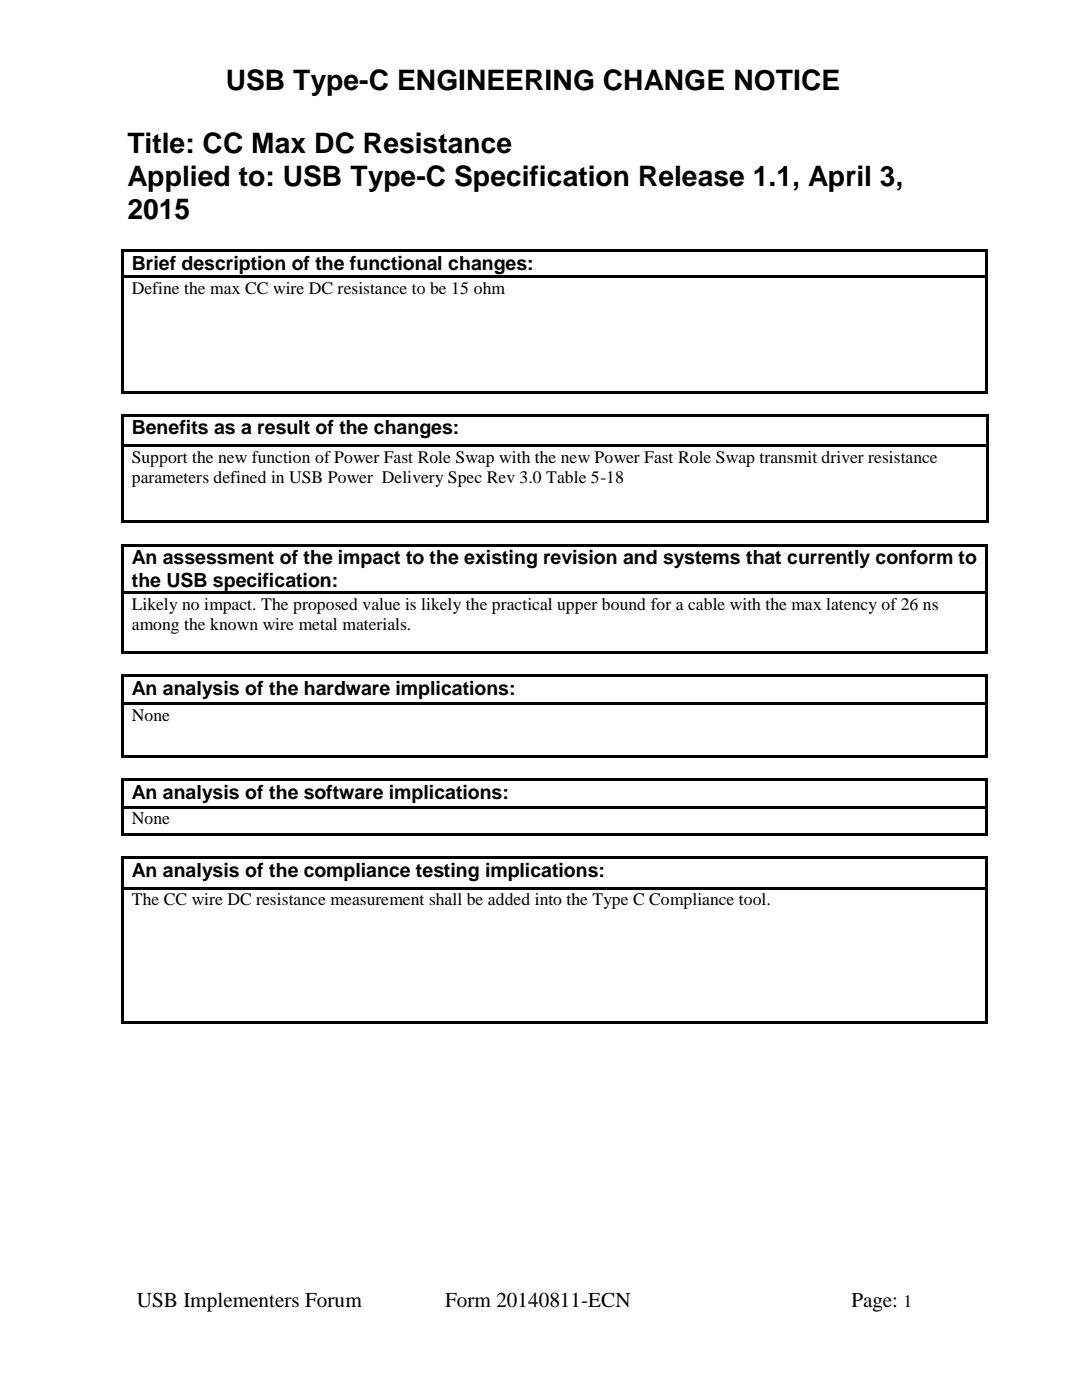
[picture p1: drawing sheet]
<svg xmlns="http://www.w3.org/2000/svg" width="216mm" height="279mm" viewBox="0 0 216 279" stroke-linecap="round" stroke-linejoin="round" font-family="sans-serif">
<defs><g id="words">
<g font-size="5.6">
<text x="45" y="17.9">USB Type-C ENGINEERING CHANGE NOTICE</text>
<text x="25.4" y="30.6">Title: CC Max DC Resistance</text>
<text x="25.4" y="37.1">Applied to: USB Type-C Specification Release 1.1, April 3,</text>
<text x="25.4" y="43.6">2015</text>
</g>
<g font-size="4.2">
<text x="27.3" y="260.8">USB Implementers Forum</text>
<text x="88.8" y="260.8">Form 20140811-ECN</text>
<text x="169.9" y="260.8">Page:</text>
</g>
<g font-size="3.9">
<text x="26.3" y="53.8">Brief description of the functional changes:</text>
<text x="26.3" y="86.7">Benefits as a result of the changes:</text>
<text x="26.3" y="112.6">An assessment of the impact to the existing revision and systems that currently conform to</text>
<text x="26.3" y="117.1">the USB specification:</text>
<text x="26.3" y="138.7">An analysis of the hardware implications:</text>
<text x="26.3" y="159.5">An analysis of the software implications:</text>
<text x="26.3" y="174.9">An analysis of the compliance testing implications:</text>
</g>
<g font-size="3.5">
<text x="26.3" y="58.6">Define the max CC wire DC resistance to be 15 ohm</text>
<text x="26.3" y="92.4">Support the new function of Power Fast Role Swap with the new Power Fast Role Swap transmit driver resistance</text>
<text x="26.3" y="96.4">parameters defined in USB Power Delivery Spec Rev 3.0 Table 5-18</text>
<text x="26.3" y="121.7">Likely no impact. The proposed value is likely the practical upper bound for a cable with the max latency of 26 ns</text>
<text x="26.3" y="125.7">among the known wire metal materials.</text>
<text x="26.3" y="143.9">None</text>
<text x="26.3" y="164.5">None</text>
<text x="26.3" y="180.7">The CC wire DC resistance measurement shall be added into the Type C Compliance tool.</text>
<text x="180.3" y="260.8">1</text>
</g>
</g></defs>
<g fill="#000">
<path d="M24.1 49.7h.5v.6h-.5z" fill-rule="evenodd"/>
<path d="M24.1 49.7h.5v.6h-.5z" fill-rule="evenodd"/>
<path d="M24.1 50.3h.5v4.7h-.5z" fill-rule="evenodd"/>
<path d="M24.1 55h.5v.5h-.5z" fill-rule="evenodd"/>
<path d="M24.6 49.7h172v.6h-172z" fill-rule="evenodd"/>
<path d="M24.6 55h172v.5h-172z" fill-rule="evenodd"/>
<path d="M196.6 49.7h.5v.6h-.5z" fill-rule="evenodd"/>
<path d="M196.6 49.7h.5v.6h-.5z" fill-rule="evenodd"/>
<path d="M196.6 50.3h.5v4.7h-.5z" fill-rule="evenodd"/>
<path d="M196.6 55h.5v.5h-.5z" fill-rule="evenodd"/>
<path d="M24.1 55.5h.5v22.5h-.5z" fill-rule="evenodd"/>
<path d="M24.1 78h.5v.5h-.5z" fill-rule="evenodd"/>
<path d="M24.1 78h.5v.5h-.5z" fill-rule="evenodd"/>
<path d="M24.6 78h172v.5h-172z" fill-rule="evenodd"/>
<path d="M196.6 55.5h.5v22.5h-.5z" fill-rule="evenodd"/>
<path d="M196.6 78h.5v.5h-.5z" fill-rule="evenodd"/>
<path d="M196.6 78h.5v.5h-.5z" fill-rule="evenodd"/>
<path d="M24.1 82.6h.5v.5h-.5z" fill-rule="evenodd"/>
<path d="M24.1 82.6h.5v.5h-.5z" fill-rule="evenodd"/>
<path d="M24.1 83.1h.5v5.6h-.5z" fill-rule="evenodd"/>
<path d="M24.1 88.7h.5v.5h-.5z" fill-rule="evenodd"/>
<path d="M24.6 82.6h172.1v.5h-172.1z" fill-rule="evenodd"/>
<path d="M24.6 88.7h172.1v.5h-172.1z" fill-rule="evenodd"/>
<path d="M196.7 82.6h.5v.5h-.5z" fill-rule="evenodd"/>
<path d="M196.7 82.6h.5v.5h-.5z" fill-rule="evenodd"/>
<path d="M196.7 83.1h.5v5.6h-.5z" fill-rule="evenodd"/>
<path d="M196.7 88.7h.5v.5h-.5z" fill-rule="evenodd"/>
<path d="M24.1 89.2h.5v14.7h-.5z" fill-rule="evenodd"/>
<path d="M24.1 103.9h.5v.5h-.5z" fill-rule="evenodd"/>
<path d="M24.1 103.9h.5v.5h-.5z" fill-rule="evenodd"/>
<path d="M24.1 108.5h.5v.6h-.5z" fill-rule="evenodd"/>
<path d="M24.1 108.5h.5v.5h-.5z" fill-rule="evenodd"/>
<path d="M24.1 109.1h.5v8.9h-.5z" fill-rule="evenodd"/>
<path d="M24.1 118h.5v.5h-.5z" fill-rule="evenodd"/>
<path d="M24.6 103.9h172.1v.5h-172.1z" fill-rule="evenodd"/>
<path d="M24.6 108.5h172v.5h-172z" fill-rule="evenodd"/>
<path d="M24.6 118h172v.5h-172z" fill-rule="evenodd"/>
<path d="M196.6 108.5h.5v.6h-.5z" fill-rule="evenodd"/>
<path d="M196.6 108.5h.5v.5h-.5z" fill-rule="evenodd"/>
<path d="M196.6 109.1h.5v8.9h-.5z" fill-rule="evenodd"/>
<path d="M196.6 118h.5v.5h-.5z" fill-rule="evenodd"/>
<path d="M196.7 89.2h.5v14.7h-.5z" fill-rule="evenodd"/>
<path d="M196.7 103.9h.5v.5h-.5z" fill-rule="evenodd"/>
<path d="M196.7 103.9h.5v.5h-.5z" fill-rule="evenodd"/>
<path d="M24.1 118.5h.5v11.5h-.5z" fill-rule="evenodd"/>
<path d="M24.1 130h.5v.5h-.5z" fill-rule="evenodd"/>
<path d="M24.1 130h.5v.5h-.5z" fill-rule="evenodd"/>
<path d="M24.1 134.6h.5v.5h-.5z" fill-rule="evenodd"/>
<path d="M24.1 134.6h.5v.5h-.5z" fill-rule="evenodd"/>
<path d="M24.6 130h172v.5h-172z" fill-rule="evenodd"/>
<path d="M24.6 134.6h172v.5h-172z" fill-rule="evenodd"/>
<path d="M196.6 118.5h.5v11.5h-.5z" fill-rule="evenodd"/>
<path d="M196.6 130h.5v.5h-.5z" fill-rule="evenodd"/>
<path d="M196.6 130h.5v.5h-.5z" fill-rule="evenodd"/>
<path d="M196.6 134.6h.5v.5h-.5z" fill-rule="evenodd"/>
<path d="M196.6 134.6h.5v.5h-.5z" fill-rule="evenodd"/>
<path d="M24.1 135.1h.5v5.1h-.5z" fill-rule="evenodd"/>
<path d="M24.1 140.2h.5v.6h-.5z" fill-rule="evenodd"/>
<path d="M24.1 140.8h.5v10h-.5z" fill-rule="evenodd"/>
<path d="M24.1 150.8h.5v.5h-.5z" fill-rule="evenodd"/>
<path d="M24.1 150.8h.5v.5h-.5z" fill-rule="evenodd"/>
<path d="M24.1 155.3h.5v.6h-.5z" fill-rule="evenodd"/>
<path d="M24.1 155.3h.5v.6h-.5z" fill-rule="evenodd"/>
<path d="M24.6 140.2h172v.5h-172z" fill-rule="evenodd"/>
<path d="M24.6 150.8h172v.5h-172z" fill-rule="evenodd"/>
<path d="M24.6 155.3h172v.6h-172z" fill-rule="evenodd"/>
<path d="M196.6 135.1h.5v5.1h-.5z" fill-rule="evenodd"/>
<path d="M196.6 140.2h.5v.6h-.5z" fill-rule="evenodd"/>
<path d="M196.6 140.8h.5v10h-.5z" fill-rule="evenodd"/>
<path d="M196.6 150.8h.5v.5h-.5z" fill-rule="evenodd"/>
<path d="M196.6 150.8h.5v.5h-.5z" fill-rule="evenodd"/>
<path d="M196.6 155.3h.5v.6h-.5z" fill-rule="evenodd"/>
<path d="M196.6 155.3h.5v.6h-.5z" fill-rule="evenodd"/>
<path d="M24.1 155.9h.5v4.9h-.5z" fill-rule="evenodd"/>
<path d="M24.1 160.8h.5v.6h-.5z" fill-rule="evenodd"/>
<path d="M24.1 161.4h.5v4.8h-.5z" fill-rule="evenodd"/>
<path d="M24.1 166.2h.5v.5h-.5z" fill-rule="evenodd"/>
<path d="M24.1 166.2h.5v.5h-.5z" fill-rule="evenodd"/>
<path d="M24.1 170.8h.5v.6h-.5z" fill-rule="evenodd"/>
<path d="M24.1 170.8h.5v.5h-.5z" fill-rule="evenodd"/>
<path d="M24.1 171.4h.5v5.6h-.5z" fill-rule="evenodd"/>
<path d="M24.1 177h.5v.5h-.5z" fill-rule="evenodd"/>
<path d="M24.6 160.8h172v.5h-172z" fill-rule="evenodd"/>
<path d="M24.6 166.2h172v.5h-172z" fill-rule="evenodd"/>
<path d="M24.6 170.8h172v.5h-172z" fill-rule="evenodd"/>
<path d="M24.6 177h172v.5h-172z" fill-rule="evenodd"/>
<path d="M196.6 155.9h.5v4.9h-.5z" fill-rule="evenodd"/>
<path d="M196.6 160.8h.5v.6h-.5z" fill-rule="evenodd"/>
<path d="M196.6 161.4h.5v4.8h-.5z" fill-rule="evenodd"/>
<path d="M196.6 166.2h.5v.5h-.5z" fill-rule="evenodd"/>
<path d="M196.6 166.2h.5v.5h-.5z" fill-rule="evenodd"/>
<path d="M196.6 170.8h.5v.6h-.5z" fill-rule="evenodd"/>
<path d="M196.6 170.8h.5v.5h-.5z" fill-rule="evenodd"/>
<path d="M196.6 171.4h.5v5.6h-.5z" fill-rule="evenodd"/>
<path d="M196.6 177h.5v.5h-.5z" fill-rule="evenodd"/>
<path d="M24.1 177.5h.5v26.3h-.5z" fill-rule="evenodd"/>
<path d="M24.1 203.8h.5v.5h-.5z" fill-rule="evenodd"/>
<path d="M24.1 203.8h.5v.5h-.5z" fill-rule="evenodd"/>
<path d="M24.6 203.8h172v.5h-172z" fill-rule="evenodd"/>
<path d="M196.6 177.5h.5v26.3h-.5z" fill-rule="evenodd"/>
<path d="M196.6 203.8h.5v.5h-.5z" fill-rule="evenodd"/>
<path d="M196.6 203.8h.5v.5h-.5z" fill-rule="evenodd"/>
</g>
<use href="#words"/>
</svg>
